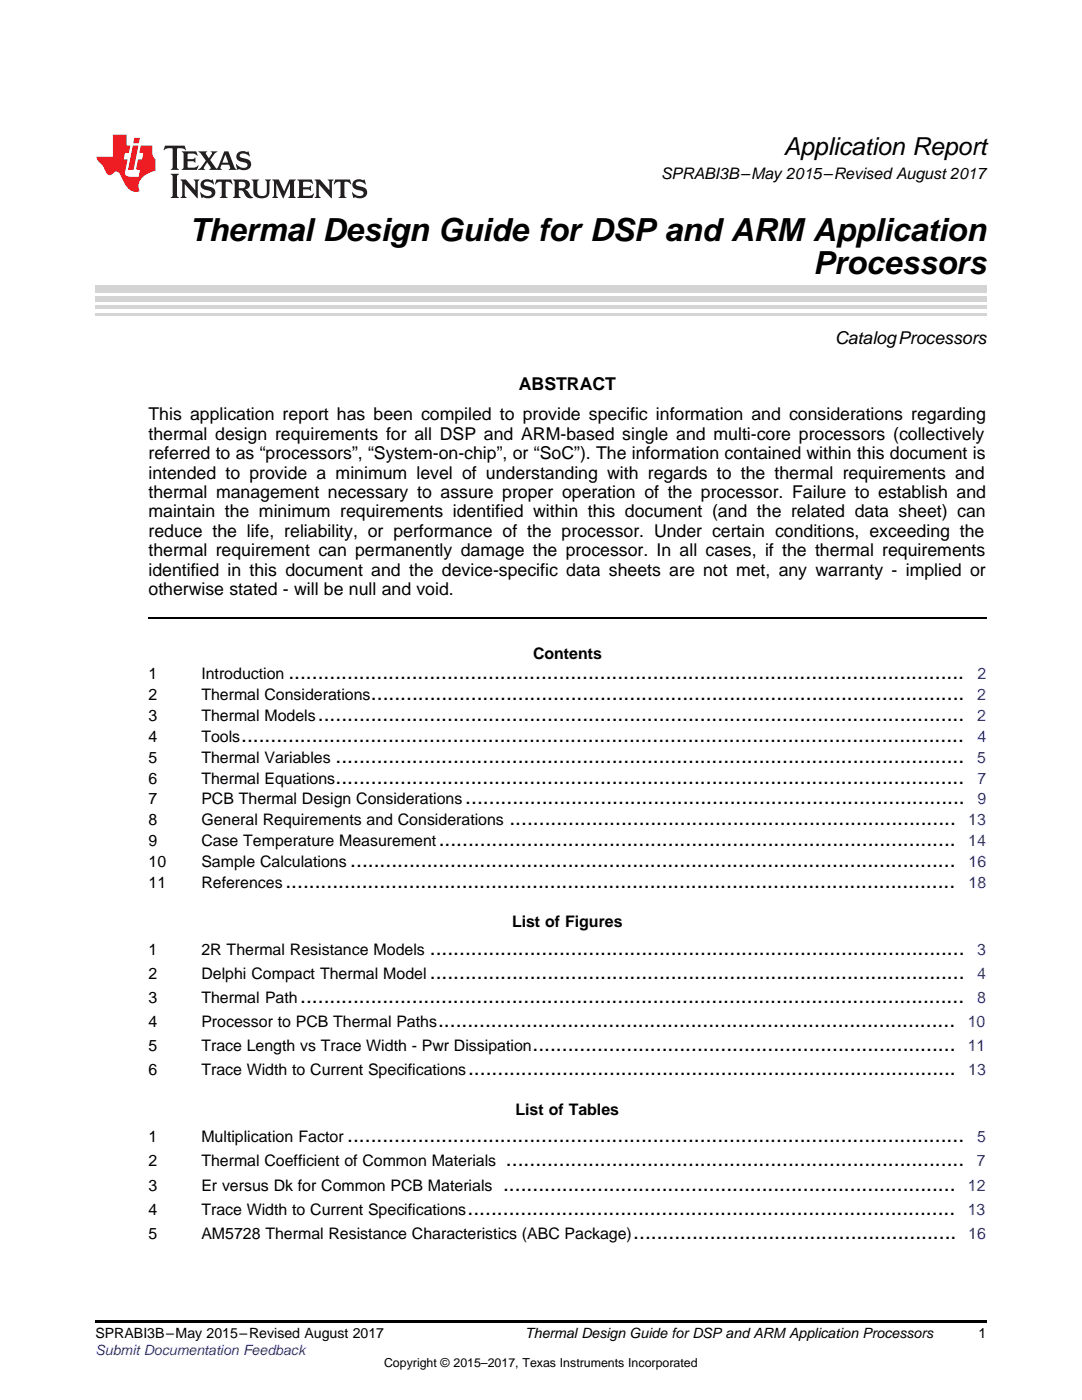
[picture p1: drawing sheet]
<svg xmlns="http://www.w3.org/2000/svg" width="216mm" height="279mm" viewBox="0 0 216 279" stroke-linecap="round" stroke-linejoin="round" font-family="sans-serif">
<defs><g id="words">
<g font-size="6.3">
<text x="37.8" y="48">Thermal Design Guide for DSP and ARM Application</text>
<text x="162.2" y="54.8">Processors</text>
</g>
<text font-size="4.9" x="156.4" y="30.9">Application Report</text>
<g font-size="4.2">
<text x="57.5" y="135.6">...................................................................................................................</text>
<text x="63.4" y="143.9">..............................................................................................................</text>
<text x="74" y="139.7">.....................................................................................................</text>
<text x="48.1" y="148.1">...........................................................................................................................</text>
<text x="67" y="152.2">...........................................................................................................</text>
<text x="67" y="156.4">...........................................................................................................</text>
<text x="92.9" y="160.5">.....................................................................................</text>
<text x="101.6" y="164.7">............................................................................</text>
<text x="69.9" y="173">.......................................................................................................</text>
<text x="87.5" y="168.9">........................................................................................</text>
<text x="56.9" y="177.2">..................................................................................................................</text>
<text x="85.8" y="190.6">...........................................................................................</text>
<text x="85.8" y="195.4">...........................................................................................</text>
<text x="59.9" y="200.2">.................................................................................................................</text>
<text x="87.4" y="205">........................................................................................</text>
<text x="106.2" y="209.8">........................................................................</text>
<text x="93.4" y="214.6">...................................................................................</text>
<text x="69.3" y="228">.........................................................................................................</text>
<text x="101" y="232.8">..............................................................................</text>
<text x="100.4" y="237.6">.............................................................................</text>
<text x="93.3" y="242.4">...................................................................................</text>
<text x="126.4" y="247.2">.......................................................</text>
</g>
<g font-size="3.5">
<text x="166.6" y="68.7">CatalogProcessors</text>
<text x="103.5" y="77.9">ABSTRACT</text>
<text x="29.6" y="83.9">This application report has been compiled to provide specific information and considerations regarding</text>
<text x="29.6" y="87.7">thermal design requirements for all DSP and ARM-based single and multi-core processors (collectively</text>
<text x="29.6" y="91.6">referred to as “processors”, “System-on-chip”, or “SoC”). The information contained within this document is</text>
<text x="29.6" y="95.5">intended to provide a minimum level of understanding with regards to the thermal requirements and</text>
<text x="29.6" y="99.4">thermal management necessary to assure proper operation of the processor. Failure to establish and</text>
<text x="29.6" y="103.3">maintain the minimum requirements identified within this document (and the related data sheet) can</text>
<text x="29.6" y="107.1">reduce the life, reliability, or performance of the processor. Under certain conditions, exceeding the</text>
<text x="29.6" y="111">thermal requirement can permanently damage the processor. In all cases, if the thermal requirements</text>
<text x="29.6" y="114.9">identified in this document and the device-specific data sheets are not met, any warranty - implied or</text>
<text x="29.6" y="118.8">otherwise stated - will be null and void.</text>
</g>
<g font-size="3.2">
<text x="131.9" y="35.7">SPRABI3B–May 2015–Revised August 2017</text>
<text x="106.4" y="131.5">Contents</text>
<text x="29.6" y="135.6">1</text>
<text x="40.2" y="135.6">Introduction</text>
<text x="29.6" y="139.7">2</text>
<text x="29.6" y="143.9">3</text>
<text x="40.2" y="139.7">Thermal Considerations</text>
<text x="40.2" y="143.9">Thermal Models</text>
<text x="29.6" y="148.1">4</text>
<text x="40.2" y="148.1">Tools</text>
<text x="29.6" y="152.2">5</text>
<text x="40.2" y="152.2">Thermal Variables</text>
<text x="29.6" y="156.4">6</text>
<text x="29.6" y="160.5">7</text>
<text x="40.2" y="156.4">Thermal Equations</text>
<text x="40.2" y="160.5">PCB Thermal Design Considerations</text>
<text x="29.6" y="164.7">8</text>
<text x="40.2" y="164.7">General Requirements and Considerations</text>
<text x="29.6" y="168.9">9</text>
<text x="29.6" y="173">10</text>
<text x="40.2" y="168.9">Case Temperature Measurement</text>
<text x="40.2" y="173">Sample Calculations</text>
<text x="29.6" y="177.2">11</text>
<text x="40.2" y="177.2">References</text>
<text x="102.2" y="185.1">List of Figures</text>
<text x="29.6" y="190.6">1</text>
<text x="40.2" y="190.6">2R Thermal Resistance Models</text>
<text x="29.6" y="195.4">2</text>
<text x="40.2" y="195.4">Delphi Compact Thermal Model</text>
<text x="29.6" y="200.2">3</text>
<text x="40.2" y="200.2">Thermal Path</text>
<text x="29.6" y="205">4</text>
<text x="29.6" y="209.8">5</text>
<text x="40.2" y="205">Processor to PCB Thermal Paths</text>
<text x="40.2" y="209.8">Trace Length vs Trace Width - Pwr Dissipation</text>
<text x="29.6" y="214.6">6</text>
<text x="40.2" y="214.6">Trace Width to Current Specifications</text>
<text x="102.9" y="222.5">List of Tables</text>
<text x="29.6" y="228">1</text>
<text x="29.6" y="232.8">2</text>
<text x="40.2" y="228">Multiplication Factor</text>
<text x="40.2" y="232.8">Thermal Coefficient of Common Materials</text>
<text x="29.6" y="237.6">3</text>
<text x="40.2" y="237.6">Er versus Dk for Common PCB Materials</text>
<text x="29.6" y="242.4">4</text>
<text x="40.2" y="242.4">Trace Width to Current Specifications</text>
<text x="29.6" y="247.2">5</text>
<text x="40.2" y="247.2">AM5728 Thermal Resistance Characteristics (ABC Package)</text>
</g>
<g font-size="3.2" fill="#00f">
<text x="195" y="135.6">2</text>
<text x="195" y="139.7">2</text>
<text x="195" y="143.9">2</text>
<text x="195" y="148.1">4</text>
<text x="195" y="152.2">5</text>
<text x="195" y="156.4">7</text>
<text x="195" y="160.5">9</text>
<text x="193.2" y="164.7">13</text>
<text x="193.2" y="168.9">14</text>
<text x="193.3" y="173">16</text>
<text x="193.3" y="177.2">18</text>
<text x="195" y="190.6">3</text>
<text x="195" y="195.4">4</text>
<text x="195" y="200.2">8</text>
<text x="193.1" y="209.8">11</text>
<text x="193.1" y="205">10</text>
<text x="193.2" y="214.6">13</text>
<text x="194.9" y="232.8">7</text>
<text x="195" y="228">5</text>
<text x="193.1" y="237.6">12</text>
<text x="193.1" y="242.4">13</text>
<text x="193.2" y="247.2">16</text>
</g>
<g font-size="2.8">
<text x="19" y="267.1">SPRABI3B–May 2015–Revised August 2017</text>
<text x="104.8" y="267.1">Thermal Design Guide for DSP and ARM Application Processors</text>
<text x="195.3" y="267">1</text>
</g>
<text font-size="2.8" fill="#00f" x="19" y="270.4">Submit Documentation Feedback</text>
<text font-size="2.5" x="76.6" y="272.7">Copyright © 2015–2017, Texas Instruments Incorporated</text>
</g></defs>
<path d="M19 263.5h177.8v.6h-177.8z" fill="#000"/>
<path d="M29.6 123.3h167.2" fill="none" stroke="#000" stroke-width=".35"/>
<path d="M19 62.8h177.8" fill="none" stroke="#d4d4d4" stroke-width=".42"/>
<g fill="#d4d4d4">
<path d="M19 60.9h177.8v.7h-177.8z"/>
<path d="M19 59.1h177.8v1h-177.8z"/>
<path d="M19 57h177.8v1.4h-177.8z"/>
</g>
<path d="M32.9 29.1l-.3 .9h.1a1.64 1.64 0 0 1 1.7-.3l.1 3.6-.4 .6h1.6l-.4-.6v-3.5v-.1l.4-.1a1.36 1.36 0 0 1 1.3 .4h.1l-.3-.9zM36.3 30.2l.3 .3v.3v2.5v.3l-.3 .3h3l.3-.9h-.1a1.87 1.87 0 0 1-2 .4l-.1-1.2h1.2l.4 .3v-1.1l-.4 .3-1.2 .1 .1-1.1 .2-.1a1.66 1.66 0 0 1 1.7 .5l.1-.1-.3-.8zM39.6 30.2l1.5 1.9-.9 1.2-.7 .6h1.4l-.3-.3 .7-1.2 .8 1.2-.3 .3h2.5l-.3-.3 .2-.7h1.5l.2 .6-.3 .4h1.6l-.4-.5-1.2-3.2h-.8l-1.2 2.9-.4 .6-1.3-1.8 .9-1.1 .6-.6h-1.4l.3 .3-.6 1.1-.6-1 .2-.4zM45 30.8l.6 1.7h-1.2zM47.4 30.6a1.04 1.04 0 0 0-.2 1.1 1.04 1.04 0 0 0 1 .6l1 .2a.5 .5 0 0 1 .2 .6 .5 .5 0 0 1-.5 .4 1.76 1.76 0 0 1-1.7-.8l-.1 .1 .3 1.1 .2-.1a2.54 2.54 0 0 0 2.2-.3 1.12 1.12 0 0 0 .2-1.2 1.12 1.12 0 0 0-1-.6l-1-.3a.4 .4 0 0 1-.2-.4 .4 .4 0 0 1 .4-.3 1.6 1.6 0 0 1 1.6 .5h.1l-.3-1-.3 .2-.2-.1a1.62 1.62 0 0 0-1.7 .3zM34.1 34.7l.3 .3 .1 .3v3.6l-.1 .3-.3 .3h1.6l-.3-.3-.1-.3v-3.6l.1-.3 .3-.3zM36 35.8l.4 .6v2.5l-.1 .3-.3 .3h1.2l-.3-.6v-2.1l2.6 2.8v-3.2l.3-.6h-1.2l.3 .4 .1 1.7-1.9-2.1zM40.3 36.2a1.04 1.04 0 0 0-.2 1.1 1.04 1.04 0 0 0 .9 .6l1 .3a.5 .5 0 0 1 .2 .5 .5 .5 0 0 1-.4 .4 1.76 1.76 0 0 1-1.8-.7h-.1l.3 1.1 .2-.1a2.55 2.55 0 0 0 2.3-.3 1.12 1.12 0 0 0 .2-1.2 1.12 1.12 0 0 0-1-.6l-1-.3a.41 .41 0 0 1-.2-.4 .41 .41 0 0 1 .4-.3 1.6 1.6 0 0 1 1.5 .5h.1l-.3-1-.2 .2-.2-.1a1.64 1.64 0 0 0-1.7 .3zM43.2 35.8l-.3 1h.1a.95 .95 0 0 1 1.2-.5v2.6v.3l-.4 .3h1.6l-.3-.3-.1-.3v-2.4l.3-.2a1.02 1.02 0 0 1 1 .5h.1l-.3-1zM46.5 35.8l.3 .4v.2v2.5v.3l-.3 .3h1.5l-.3-.3-.1-1.2a.9 .9 0 0 1 1.2 .8 1.07 1.07 0 0 0 1.7 .6 1.97 1.97 0 0 1-1.1-1.3l-.5-.3a.98 .98 0 0 0 1-1 .98 .98 0 0 0-1-.9zM47.7 36.3h.2a.81 .81 0 0 1 1.1 .6 .64 .64 0 0 1-.7 .7h-.7zM50.2 35.8l.3 .4 .1 .2v1.9a1.59 1.59 0 0 0 2.1 1.2 1.15 1.15 0 0 0 1.1-1.2v-2.1l.3-.4h-1.2l.3 .6v1.9a.97 .97 0 0 1-.7 .9 .97 .97 0 0 1-1.1-.6l-.1-2.2 .1-.2 .3-.4zM54.3 35.8l.3 .4 .1 .2v2.5l-.4 .6h1.2l-.4-.6v-2.3l1.4 3 1.4-3v2.3l-.4 .6h1.5l-.3-.3v-.3v-2.5v-.2l.3-.4h-1.3l-1 2.4-1.1-2.4zM59.3 35.8l.3 .4 .1 .2v2.5l-.1 .3-.3 .3h3l.4-.8-.1-.1a1.88 1.88 0 0 1-2.1 .4v-1.2h1.2l.3 .3v-1l-.3 .2-1.2 .1v-1l.3-.1a1.66 1.66 0 0 1 1.6 .4h.1l-.3-.9zM62.8 35.8l.3 .6v2.5v.3l-.3 .3h1.2l-.4-.6v-2.1l2.6 2.8v-3.2l.3-.6h-1.1l.3 .4v1.7l-1.8-2.1zM66.9 35.8l-.3 1h.1a.95 .95 0 0 1 1.2-.5v2.6v.3l-.4 .3h1.6l-.3-.3-.1-.3v-2.4l.3-.2a1.02 1.02 0 0 1 1 .5h.1l-.3-1zM70.6 36.2a1.04 1.04 0 0 0-.2 1.1 1.04 1.04 0 0 0 .9 .6l1 .3a.5 .5 0 0 1 .2 .5 .5 .5 0 0 1-.4 .4 1.75 1.75 0 0 1-1.8-.7h-.1l.3 1.1 .2-.1a2.56 2.56 0 0 0 2.3-.3 1.12 1.12 0 0 0 .2-1.2 1.12 1.12 0 0 0-1-.6l-1-.3a.4 .4 0 0 1-.2-.4 .4 .4 0 0 1 .4-.3 1.6 1.6 0 0 1 1.5 .5h.1l-.3-1-.2 .2-.2-.1a1.64 1.64 0 0 0-1.7 .3z" fill="#231f20"/>
<path d="M22.5 26.9v4.4h-3.2a2.57 2.57 0 0 0 1.2 1.7l.4 .8a1.22 1.22 0 0 0 1.3 1.1l.2-.2a.9 .9 0 0 1 1-.5 .9 .9 0 0 1 .7 .9l.5 1.1a2.58 2.58 0 0 0 3.3 1.9 2.35 2.35 0 0 1 .9-3.1l1.1-.6 1.1-.3v-2.3a1.45 1.45 0 0 1-.6-1.3v-1.5h-2.3l-.3 1.5h.8l-.2 1.3h-.9l-.3 1.6 .1 .4 .7 .1-.3 1.4h-1.1a1.52 1.52 0 0 1-1.7-.6l.6-2.9h-.8l.2-1.3h.8l.3-1.5h-.7v-2.1zM26.5 29l-1 4.9h1.2l.9-4.9zM26.8 27.5l-.2 1.1h1.1l.2-1.1z" fill="#ee1d23"/>
<use href="#words"/>
</svg>
